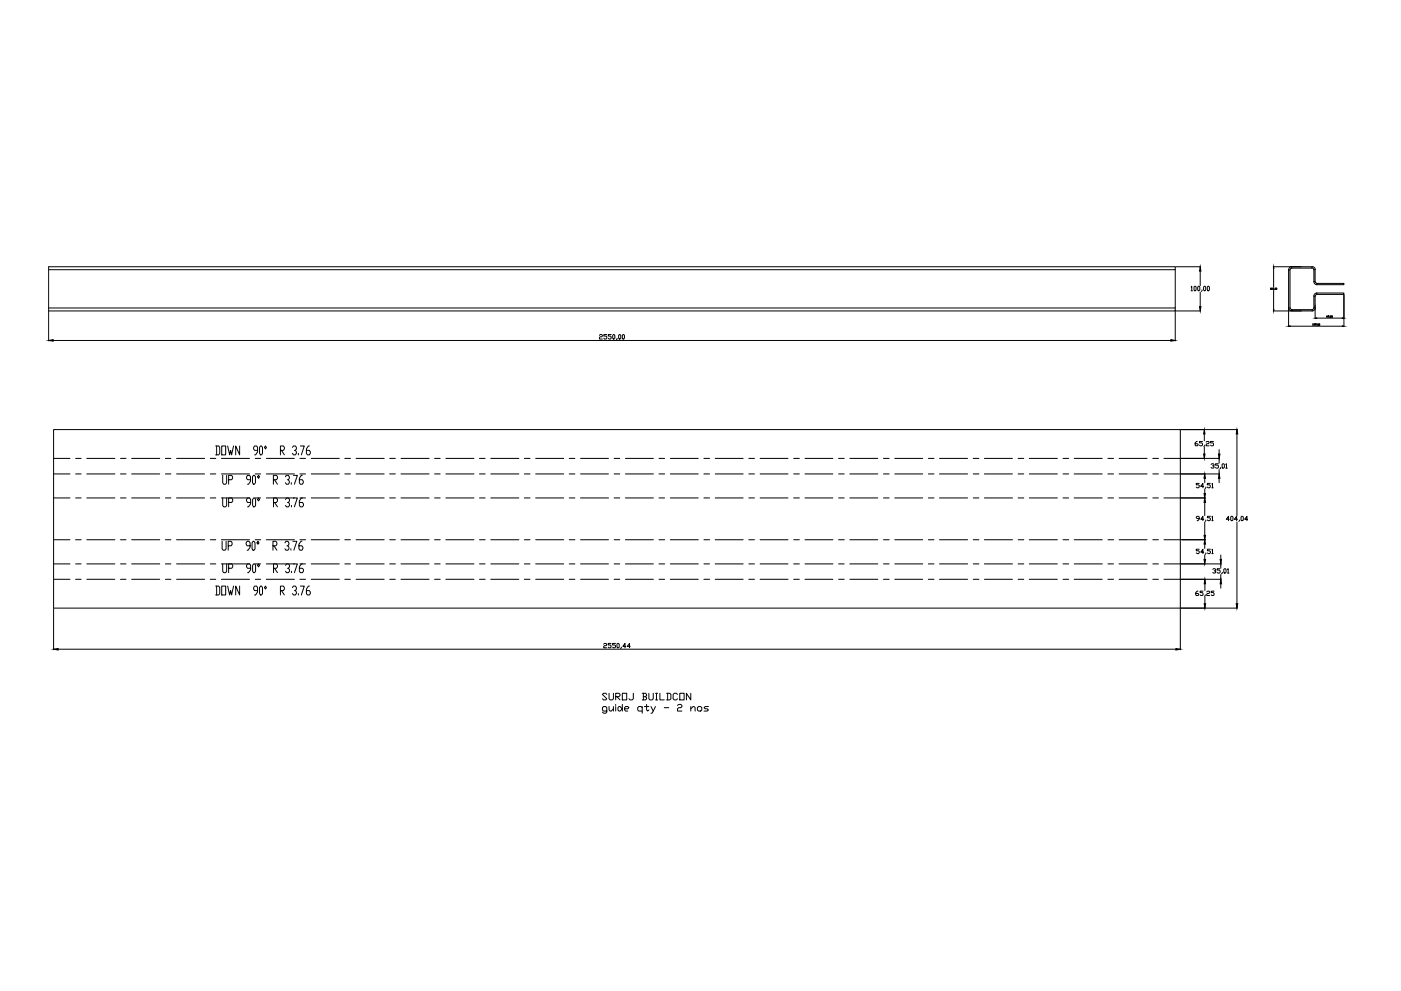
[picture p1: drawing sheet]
<svg xmlns="http://www.w3.org/2000/svg" width="420mm" height="297mm" viewBox="0 0 420 297" stroke-linecap="round" stroke-linejoin="round" font-family="sans-serif">
<!-- layer: 0 -->
<g fill="none" stroke="#000" stroke-width=".3">
<path d="M352.6 80h7.5M381.8 80h8.5M387.4 80h6.1v.4h-6.1zM387.4 79.9a.91 .91 0 0 0-.9 .9M393.5 79.9a.91 .91 0 0 1 .9 .9M14.6 80.8h337.9v-.8h-337.9v13.2h337.9v-.9M14.6 93.3v8.9M352.5 80.8v11.5h-337.9M352.5 92.9v9.3M352.6 93.2h7.5M357.2 86l.2-.2v1.4M357.2 87.2h.4"/>
<path d="M358.3 85.8l.4 .2v.9l-.2 .3-.4-.3v-.9zM359.4 85.8l.4 .2v.9l-.2 .3-.4-.3v-.9zM359.9 81.3v4.3M359.9 87.6v4.3M360.5 86.9l-.2 .5M361.2 85.8l.4 .2v.9l-.2 .3-.4-.3v-.9zM362.3 85.8l.4 .2v.9l-.2 .3-.4-.3v-.9zM381 86.4l.1 .4M381 86.8h.2M381.4 86.3l.1 .5zM381.7 86.4h.2v.4zM381.8 93.2h8.5"/>
<path d="M382 80.4v5.7M382 87.1v5.7M382.2 86.7l-.1 .2M382.4 86.3l.2 .1-.1 .4zM382.7 86.4h.2l-.1 .4zM386.4 80.8h.5v11.5h-.5zM386.4 92.4v5.5M386.5 92.3a.91 .91 0 0 0 .9 .9M386.9 92.3l.5 .5M386.9 97.8h15.7M387.4 92.8h6.1v.4h-6.1zM387.4 80.3l-.5 .5"/>
<path d="M393.5 80.3l.5 .5M393.7 97.1l.1 .4M393.7 97.5h.2M394 88.8v3.5h.4v-3.5M394 92.3l-.5 .5M394 80.8v3.6h.4v-3.6M394 84.4a.91 .91 0 0 0 .9 .9M394 97.1h.3l-.3 .4h.3M394 88.8h.4M394 80.8h.4M394.4 91.5v4M394.4 92.3a.91 .91 0 0 1-.9 .9"/>
<path d="M394.4 84.4l.5 .5M394.8 97h-.3l.3 .3-.1 .2-.2-.1M394.9 95.4h7.7M394.9 84.9h8.1v.4h-8.1zM394.9 87.8h8.1v.5h-8.1zM394.9 87.8a.91 .91 0 0 0-.9 .9M394.9 88.3l-.5 .4M395 97.4v.2M395.2 97.1h.2l-.1 .4zM395.5 97.1h.3l-.1 .4zM398 94.6l-.2 .2 .2 .3 .1-.2h-.3M398.6 94.6h-.3l.3 .3-.1 .2-.2-.1"/>
<path d="M398.9 95l-.1 .2M399 94.7h.2l-.1 .4zM399.4 94.7h.2l-.1 .4zM403 88.4v9.5M15.9 102.1h335.2M179.8 100.5l.2-.2h.5l.2 .2-.2 .5-.7 .2v.4h.9M182 100.3h-.9v.4h.7l.2 .3-.2 .6h-.5l-.2-.2M183.3 100.3h-.9v.4h.7l.2 .3-.2 .6h-.4l-.3-.2M184 100.3l.4 .2v.9l-.2 .2-.4-.2v-.9zM185.1 101.4l-.2 .4M185.7 100.3l.5 .2v.9l-.2 .2-.5-.2v-.9zM186.8 100.3l.5 .2v.9l-.2 .2-.5-.2v-.9z"/>
<path d="M16.1 128.8h337.9v53.5h-337.9zM16.1 137.4h4.9M22.7 137.4h1.6M26 137.4h8.4M36.1 137.4h1.7M39.5 137.4h8.4M49.6 137.4h1.7M52.9 137.4h8.5M63.1 137.4h1.6M64.7 133.7h.9l.3 .4v1.8l-.3 .4h-.9M65 133.7v2.6M66.4 137.4h8.4"/>
<path d="M66.5 133.7h1.2v2.6h-1.2zM68.3 133.7l.6 2.6 .3-1.3 .3 1.3 .5-2.6M71.9 133.7v2.6l-1.2-2.6v2.6M76.5 137.4h1.7M77.2 135h-.8l-.3-.4 .3-.9h.5l.3 .4v1.4l-.5 .8h-.3M78.1 133.7h.3l.3 .4v1.8l-.3 .4h-.3l-.3-.4v-1.8zM79.6 133.7l.3 .4-.3 .5-.3-.5zM79.9 137.4h8.4M84.1 135h.9l.3-.4-.3-.9h-.9v2.6M84.4 135l.9 1.3M87.7 134.1l.3-.4h.6l.3 .4v.5l-.3 .4h-.3M88.6 135l.3 .5-.3 .8h-.6l-.3-.4"/>
<path d="M89.5 135.9v.4M89.9 137.4h1.7M90.1 133.7h1.2l-.9 2.6M92.8 133.7h-.3l-.6 .9v1.3l.3 .4h.6l.3-.4-.3-.9h-.9M93.3 137.4h8.5M103.4 137.4h1.7M106.8 137.4h8.4M116.9 137.4h1.7M120.3 137.4h8.4M130.3 137.4h1.7M133.7 137.4h8.4M143.8 137.4h1.7"/>
<path d="M147.2 137.4h8.4M157.3 137.4h1.6M160.6 137.4h8.5M170.7 137.4h1.7M174.1 137.4h8.4M184.2 137.4h1.7M187.6 137.4h8.3M197.6 137.4h1.7M201 137.4h8.4M211.1 137.4h1.7M214.5 137.4h8.4M224.6 137.4h1.7"/>
<path d="M228 137.4h8.3M238 137.4h1.7M241.4 137.4h8.4M251.5 137.4h1.7M254.9 137.4h8.4M265 137.4h1.6M268.3 137.4h8.4M278.4 137.4h1.7M281.8 137.4h8.4M291.9 137.4h1.7M295.2 137.4h8.4M305.3 137.4h1.7"/>
<path d="M308.7 137.4h8.4M318.8 137.4h1.7M322.1 137.4h8.5M332.3 137.4h1.7M335.6 137.4h8.4M345.7 137.4h1.7M349.1 137.4h4.9M354.1 137.4h11.6M354.1 128.8h17M359.1 132.3l-.7 .4v.7l.2 .2 .7-.2-.2-.4h-.7M360.6 132.3h-.9v.4h.7l.2 .3-.2 .6-.7-.2M361.2 130.1v2"/>
<path d="M361.2 134.1v2M361.3 133.4l-.3 .4M361.7 132.5l.2-.2 .7 .2-.2 .5-.7 .2v.4h.9M363.2 139.2l.2-.2 .7 .2-.2 .4h-.3M363.9 139.6l.2 .3-.2 .4-.7-.2M363.9 132.3h-.9v.4h.7l.2 .7-.2 .2-.7-.2M365.4 139h-.9v.4h.7l.2 .2-.2 .7-.7-.2M365.6 134.8v1.3M365.6 137.4v1.4M366.7 139l.5 .2v.9l-.2 .2-.5-.2v-.9zM367.6 139.2l.2-.2v1.3M371 130.1v24.4"/>
<path d="M16.1 149.3h4.9M16.1 142.1h4.9M22.7 149.3h1.6M22.7 142.1h1.6M26 149.3h8.4M26 142.1h8.4M36.1 149.3h1.7M36.1 142.1h1.7M39.5 149.3h8.4M39.5 142.1h8.4M49.6 149.3h1.7M49.6 142.1h1.7"/>
<path d="M52.9 149.3h8.5M52.9 142.1h8.5M63.1 149.3h1.6M63.1 142.1h1.6M66.4 149.3h8.4M66.4 142.1h8.4M66.8 149.3v2.2l.3 .4h.6l.3-.4v-2.2M66.8 142.5v2.2l.3 .4h.6l.3-.4v-2.2M68.6 150.6h.9l.3-.5-.3-.8h-.9v2.6M68.6 143.8h.9l.3-.4-.3-.9h-.9v2.6M75.1 143.8h-.9l-.3-.4 .3-.9h.6l.3 .4v1.4l-.6 .8h-.3M75.2 150.6h-1l-.3-.5 .3-.8h.7l.3 .4v1.3l-.7 .9h-.3"/>
<path d="M76 142.5h.3l.3 .4v1.8l-.3 .4h-.3l-.3-.4v-1.8zM76.1 149.3h.3l.3 .4v1.8l-.3 .4h-.3l-.3-.4v-1.8zM76.5 149.3h1.7M76.5 142.1h1.7M77.5 149.3l.3 .4-.3 .4-.3-.4zM77.5 142.5l.3 .4-.3 .5-.3-.5zM79.9 149.3h8.4M79.9 142.1h8.4M82 143.8h.9l.3-.4-.3-.9h-.9v2.6M82 150.6h.9l.3-.5-.3-.8h-.9v2.6M82.3 150.6l.9 1.3M82.3 143.8l.9 1.3"/>
<path d="M85.6 142.9l.3-.4h.6l.3 .4v.5l-.3 .4h-.3M85.6 149.7l.3-.4h.6l.3 .8-.3 .5h-.3M86.5 143.8l.3 .5-.3 .8h-.6l-.3-.4M86.5 150.6l.3 .4-.3 .9h-.6l-.3-.4M87.4 144.7v.4M87.4 151.5v.4M88 149.3h1.2l-.9 2.6M88 142.5h1.2l-.9 2.6M89.9 149.3h1.7M89.9 142.1h1.7M90.7 142.5h-.3l-.6 .9v1.3l.3 .4h.6l.3-.4-.3-.9h-.9M90.7 149.3h-.3l-.6 .8v1.4l.3 .4h.6l.3-.4-.3-.9h-.9"/>
<path d="M93.3 149.3h8.5M93.3 142.1h8.5M103.4 149.3h1.7M103.4 142.1h1.7M106.8 149.3h8.4M106.8 142.1h8.4M116.9 149.3h1.7M116.9 142.1h1.7M120.3 149.3h8.4M120.3 142.1h8.4M130.3 149.3h1.7M130.3 142.1h1.7"/>
<path d="M133.7 149.3h8.4M133.7 142.1h8.4M143.8 149.3h1.7M143.8 142.1h1.7M147.2 149.3h8.4M147.2 142.1h8.4M157.3 149.3h1.6M157.3 142.1h1.6M160.6 149.3h8.5M160.6 142.1h8.5M170.7 149.3h1.7M170.7 142.1h1.7"/>
<path d="M174.1 149.3h8.4M174.1 142.1h8.4M184.2 149.3h1.7M184.2 142.1h1.7M187.6 149.3h8.3M187.6 142.1h8.3M197.6 149.3h1.7M197.6 142.1h1.7M201 149.3h8.4M201 142.1h8.4M211.1 149.3h1.7M211.1 142.1h1.7"/>
<path d="M214.5 149.3h8.4M214.5 142.1h8.4M224.6 149.3h1.7M224.6 142.1h1.7M228 149.3h8.3M228 142.1h8.3M238 149.3h1.7M238 142.1h1.7M241.4 149.3h8.4M241.4 142.1h8.4M251.5 149.3h1.7M251.5 142.1h1.7"/>
<path d="M254.9 149.3h8.4M254.9 142.1h8.4M265 149.3h1.6M265 142.1h1.6M268.3 149.3h8.4M268.3 142.1h8.4M278.4 149.3h1.7M278.4 142.1h1.7M281.8 149.3h8.4M281.8 142.1h8.4M291.9 149.3h1.7M291.9 142.1h1.7"/>
<path d="M295.2 149.3h8.4M295.2 142.1h8.4M305.3 149.3h1.7M305.3 142.1h1.7M308.7 149.3h8.4M308.7 142.1h8.4M318.8 149.3h1.7M318.8 142.1h1.7M322.1 149.3h8.5M322.1 142.1h8.5M332.3 149.3h1.7M332.3 142.1h1.7"/>
<path d="M335.6 149.3h8.4M335.6 142.1h8.4M345.7 149.3h1.7M345.7 142.1h1.7M349.1 149.3h4.9M349.1 142.1h4.9M354.1 149.3h7.4M354.1 142.1h11.6M359.6 144.9h-.8v.4h.6l.2 .2-.2 .7-.6-.2M359.6 155.4h-.6l-.2-.4 .2-.2 .6 .2v.6l-.6 .5M361 145.8h-.9l.7-.9v1.3M361 155.6h-.9l.7-.8v1.3"/>
<path d="M361.3 143.4v1.3M361.3 146.6v1.3M361.3 150.6v3.9M361.3 156.5v4M361.6 146l-.2 .4M361.6 155.9l-.2 .4M363 144.9h-.9v.4h.6l.3 .2v.5l-.3 .2-.6-.2M363 154.8h-.9v.4h.6l.3 .2v.5l-.3 .2-.6-.2M363.4 145.1l.2-.2v1.3M363.4 155l.2-.2v1.3M363.4 146.2h.4M363.4 156.1h.4"/>
<path d="M365.6 140.7v1.4M365.6 143.4v1.3M366.1 140.1l-.2 .4M367.6 140.3h.5M368.7 155.6h-.9l.6-.8v1.3M369.3 154.8l.5 .2v.9l-.2 .2-.5-.2v-.9zM371 156.5v24.5M371.1 155.6h-.9l.7-.8v1.3M371.8 155.9l-.3 .4M372.2 155l.2-.2 .5 .2v.9l-.3 .2-.4-.2zM374.2 155.6h-.9l.7-.8v1.3M16.1 161.8h4.9"/>
<path d="M16.1 169h4.9M16.1 173.6h4.9M22.7 161.8h1.6M22.7 169h1.6M22.7 173.6h1.6M26 161.8h8.4M26 169h8.4M26 173.6h8.4M36.1 161.8h1.7M36.1 169h1.7M36.1 173.6h1.7M39.5 161.8h8.4"/>
<path d="M39.5 169h8.4M39.5 173.6h8.4M49.6 161.8h1.7M49.6 169h1.7M49.6 173.6h1.7M52.9 161.8h8.5M52.9 169h8.5M52.9 173.6h8.5M63.1 161.8h1.6M63.1 169h1.6M63.1 173.6h1.6M64.7 175.7h.9l.3 .4v1.8l-.3 .4h-.9"/>
<path d="M65 175.7v2.6M66.4 161.8h8.4M66.4 169h8.4M66.4 173.6h8.4M66.5 175.7h1.2v2.6h-1.2zM66.6 162.2v2.3l.3 .4h.6l.3-.4v-2.3M66.8 169v2.2l.3 .4h.6l.3-.4v-2.2M68.3 175.7l.6 2.6 .3-1.3 .3 1.3 .5-2.6M68.4 163.6h.9l.3-.5-.3-.9h-.9v2.7M68.6 170.3h.9l.3-.4-.3-.9h-.9v2.6M71.9 175.7v2.6l-1.2-2.6v2.6M75 163.6h-.9l-.3-.5 .3-.9h.6l.3 .5v1.3l-.6 .9h-.3"/>
<path d="M75.2 170.3h-1l-.3-.4 .3-.9h.7l.3 .4v1.4l-.7 .8h-.3M75.9 162.2h.3l.3 .5v1.8l-.3 .4h-.3l-.3-.4v-1.8zM76.1 169h.3l.3 .4v1.8l-.3 .4h-.3l-.3-.4v-1.8zM76.5 161.8h1.7M76.5 169h1.7M76.5 173.6h1.7M77.2 177h-.8l-.3-.4 .3-.9h.5l.3 .4v1.3l-.5 .9h-.3M77.4 162.2l.3 .5-.3 .4-.3-.4zM77.5 169l.3 .4-.3 .5-.3-.5zM78.1 175.7h.3l.3 .4v1.8l-.3 .4h-.3l-.3-.4v-1.8zM79.6 175.7l.3 .4-.3 .5-.3-.5zM79.9 161.8h8.4"/>
<path d="M79.9 169h8.4M79.9 173.6h8.4M81.9 163.6h.8l.3-.5-.3-.9h-.8v2.7M82 170.3h.9l.3-.4-.3-.9h-.9v2.6M82.2 163.6l.8 1.3M82.3 170.3l.9 1.3M84.1 177h.9l.3-.4-.3-.9h-.9v2.6M84.4 177l.9 1.3M85.5 162.7l.3-.5h.5l.3 .9-.3 .5h-.3M85.6 169.4l.3-.4h.6l.3 .4v.5l-.3 .4h-.3M86.3 163.6l.3 .4-.3 .9h-.5l-.3-.4M86.5 170.3l.3 .5-.3 .8h-.6l-.3-.4"/>
<path d="M87.2 164.5v.4M87.4 171.2v.4M87.7 176.1l.3-.4h.6l.3 .9-.3 .4h-.3M87.8 162.2h1.2l-.9 2.7M88 169h1.2l-.9 2.6M88.6 177l.3 .4-.3 .9h-.6l-.3-.4M89.5 177.9v.4M89.9 161.8h1.7M89.9 169h1.7M89.9 173.6h1.7M90.1 175.7h1.2l-.9 2.6M90.5 162.2h-.3l-.6 .9v1.4l.3 .4h.6l.3-.9-.3-.4h-.9"/>
<path d="M90.7 169h-.3l-.6 .9v1.3l.3 .4h.6l.3-.4-.3-.9h-.9M92.8 175.7h-.3l-.6 .9v1.3l.3 .4h.6l.3-.9-.3-.4h-.9M93.3 161.8h8.5M93.3 169h8.5M93.3 173.6h8.5M103.4 161.8h1.7M103.4 169h1.7M103.4 173.6h1.7M106.8 161.8h8.4M106.8 169h8.4M106.8 173.6h8.4M116.9 161.8h1.7"/>
<path d="M116.9 169h1.7M116.9 173.6h1.7M120.3 161.8h8.4M120.3 169h8.4M120.3 173.6h8.4M130.3 161.8h1.7M130.3 169h1.7M130.3 173.6h1.7M133.7 161.8h8.4M133.7 169h8.4M133.7 173.6h8.4M143.8 161.8h1.7"/>
<path d="M143.8 169h1.7M143.8 173.6h1.7M147.2 161.8h8.4M147.2 169h8.4M147.2 173.6h8.4M157.3 161.8h1.6M157.3 169h1.6M157.3 173.6h1.6M160.6 161.8h8.5M160.6 169h8.5M160.6 173.6h8.5M170.7 161.8h1.7"/>
<path d="M170.7 169h1.7M170.7 173.6h1.7M174.1 161.8h8.4M174.1 169h8.4M174.1 173.6h8.4M184.2 161.8h1.7M184.2 169h1.7M184.2 173.6h1.7M187.6 161.8h8.3M187.6 169h8.3M187.6 173.6h8.3M197.6 161.8h1.7"/>
<path d="M197.6 169h1.7M197.6 173.6h1.7M201 161.8h8.4M201 169h8.4M201 173.6h8.4M211.1 161.8h1.7M211.1 169h1.7M211.1 173.6h1.7M214.5 161.8h8.4M214.5 169h8.4M214.5 173.6h8.4M224.6 161.8h1.7"/>
<path d="M224.6 169h1.7M224.6 173.6h1.7M228 161.8h8.3M228 169h8.3M228 173.6h8.3M238 161.8h1.7M238 169h1.7M238 173.6h1.7M241.4 161.8h8.4M241.4 169h8.4M241.4 173.6h8.4M251.5 161.8h1.7"/>
<path d="M251.5 169h1.7M251.5 173.6h1.7M254.9 161.8h8.4M254.9 169h8.4M254.9 173.6h8.4M265 161.8h1.6M265 169h1.6M265 173.6h1.6M268.3 161.8h8.4M268.3 169h8.4M268.3 173.6h8.4M278.4 161.8h1.7"/>
<path d="M278.4 169h1.7M278.4 173.6h1.7M281.8 161.8h8.4M281.8 169h8.4M281.8 173.6h8.4M291.9 161.8h1.7M291.9 169h1.7M291.9 173.6h1.7M295.2 161.8h8.4M295.2 169h8.4M295.2 173.6h8.4M305.3 161.8h1.7"/>
<path d="M305.3 169h1.7M305.3 173.6h1.7M308.7 161.8h8.4M308.7 169h8.4M308.7 173.6h8.4M318.8 161.8h1.7M318.8 169h1.7M318.8 173.6h1.7M322.1 161.8h8.5M322.1 169h8.5M322.1 173.6h8.5M332.3 161.8h1.7"/>
<path d="M332.3 169h1.7M332.3 173.6h1.7M335.6 161.8h8.4M335.6 169h8.4M335.6 173.6h8.4M345.7 161.8h1.7M345.7 169h1.7M345.7 173.6h1.7M349.1 161.8h4.9M349.1 169h4.9M349.1 173.6h4.9M354.1 161.8h7.4"/>
<path d="M354.1 169h12.2M354.1 173.6h12.2M359.3 177.2l-.7 .4v.7l.7 .2 .2-.2-.2-.4h-.7M359.6 164.6h-.8v.5h.6l.2 .2-.2 .6-.6-.2M360.8 177.2h-.9v.4h.7l.2 .3-.2 .6-.7-.2M361 165.5h-.9l.7-.9v1.3M361.3 163.1v1.3M361.3 166.4v1.3M361.3 175v2M361.3 178.9v2.1M361.5 178.3l-.2 .5M361.6 165.7l-.2 .5"/>
<path d="M361.9 177.4l.2-.2 .7 .2-.2 .5-.7 .2v.4h.9M363 164.6h-.9v.5l.9 .2v.4l-.3 .2-.6-.2M363.4 164.8l.2-.2v1.3M363.4 165.9h.4M363.7 170.7l.2-.2 .7 .2v.2l-.5 .2M364.1 177.2h-.9v.4h.7l.2 .3-.2 .6-.7-.2M364.3 171.1l.3 .2-.3 .5-.6-.2M365.9 170.5h-.9v.4h.7l.2 .2-.2 .7-.7-.2M366.1 166.4v1.3M366.1 169v1.3M366.1 172.2v1.4M366.1 175v1.3"/>
<path d="M366.6 171.6l-.3 .4M367 170.7l.2-.2 .5 .2v.9l-.2 .2-.5-.2zM368.1 170.7l.2-.2v1.3M368.1 171.8h.5M16.1 182.4v12.4M17.4 194.6h335.3M181 193.1l.3-.2 .6 .2-.2 .4-.7 .2v.5h.9M183.2 192.9h-.8v.4h.6l.2 .2-.2 .7-.6-.2M184.6 192.9h-.9v.4l.9 .2v.5l-.3 .2-.6-.2M185.2 192.9l.5 .2v.9l-.2 .2-.5-.2v-.9zM186.3 194l-.2 .4M187.7 193.7h-.9l.6-.8v1.3"/>
<path d="M189 193.7h-.9l.7-.8v1.3M354 182.4v12.4M354.1 182.3h17M182 208.1l-.3-.3h-.7l-.3 .3 1.3 1.4-.3 .3h-.7l-.3-.3M182 213.1h-1l-.3-.3v-.7l.3-.3h.7l.3 .3v1.3l-.3 .4h-.7l-.3-.4M182.7 207.8v1.7l.3 .3h.7l.3-.3v-1.7M182.7 211.8v1l.3 .3h.3l.7-.6M184 211.8v1.3M184.6 208.8h1l.4-.3v-.4l-.4-.3h-1v2M184.6 211.1v.3M184.6 211.8v1.3M185 208.8l1 1"/>
<path d="M185.6 211.8h.4l.6 .7-.6 .6h-.4l-.3-.3v-.7zM186.6 207.8h1.3v2h-1.3zM186.6 211.1v2M187.3 212.5h1l.3-.4-.3-.3h-.7l-.3 .3v.7l.3 .3h.7M189.9 207.8v1.7l-.3 .3h-.6l-.4-.3M192.6 207.8h1l.3 .3v.4l-.3 .3M192.6 212.1l-.3-.3h-.7l-.4 .3v.7l.4 .3h1M192.6 211.8v2M192.9 208.8h.7l.3 .7-.3 .3h-1M192.9 207.8v2M193.2 211.8h1.4M193.9 211.1v1.7l.4 .3 .3-.3"/>
<path d="M194.6 207.8v1.7l.3 .3h.7l.3-.3v-1.7M195.2 211.8l.7 1.3M196.6 211.8l-1 2h-.4M196.6 207.8h.6M196.6 209.8h.6M196.9 207.8v2M197.9 207.8v2h1.3M199.2 212.1h1.4M199.9 207.8h1l.3 .3v1.4l-.3 .3h-1M200.2 207.8v2M203.2 208.1l-.4-.3h-.6l-.3 .3v1.4l.3 .3h.6l.4-.3M203.2 211.4l.3-.3h.7l.3 .3-.3 .7h-.7l-.3 .4v.6h1.3"/>
<path d="M203.9 207.8h1.3v2h-1.3zM207.2 207.8v2l-1.3-2v2M207.2 212.5l.6-.7h.3l.4 .3v1M207.2 211.8v1.3M209.2 212.1l.3-.3h.6l.4 .3v.7l-.4 .3h-.6l-.3-.3zM212.5 211.8h-1l-.4 .3 1.4 .7-.4 .3h-1"/>
</g>
<g fill="#000" stroke="#000" stroke-width=".3">
<path d="M359.7 91.9h.5l-.3 1.3zM359.9 80l.3 1.3h-.5zM381.9 92.8l.1 .4zM382 80v.4zM386.4 97.8l.5-.1zM394.4 95.4l.5-.1v.1zM402.6 97.7l.4 .1zM402.6 95.3l.4 .1h-.4zM14.6 102.1l1.3-.3v.5zM351.1 101.8l1.4 .3-1.4 .2zM361 136.1h.4l-.2 1.3zM361.2 128.8l.2 1.3h-.4z"/>
<path d="M365.4 136.1h.5l-.3 1.3zM371 128.8l.2 1.3h-.5zM361.1 147.9h.4l-.2 1.4zM361.3 142.1l.2 1.3h-.4zM361.3 149.3l.3 1.3h-.5zM365.6 142.1l.3 1.3h-.5zM361.1 160.5h.5l-.3 1.3zM361.1 167.7h.5l-.3 1.3zM361.3 161.8l.3 1.3h-.5zM361.3 173.6l.3 1.4h-.5zM366.1 173.6l.2 1.4h-.4zM365.9 167.7h.4l-.2 1.3z"/>
<path d="M16.1 194.6l1.3-.2v.4zM352.7 194.4l1.3 .2-1.3 .2zM361.1 181h.5l-.3 1.3zM370.7 181h.5l-.2 1.3z"/>
</g>
</svg>
